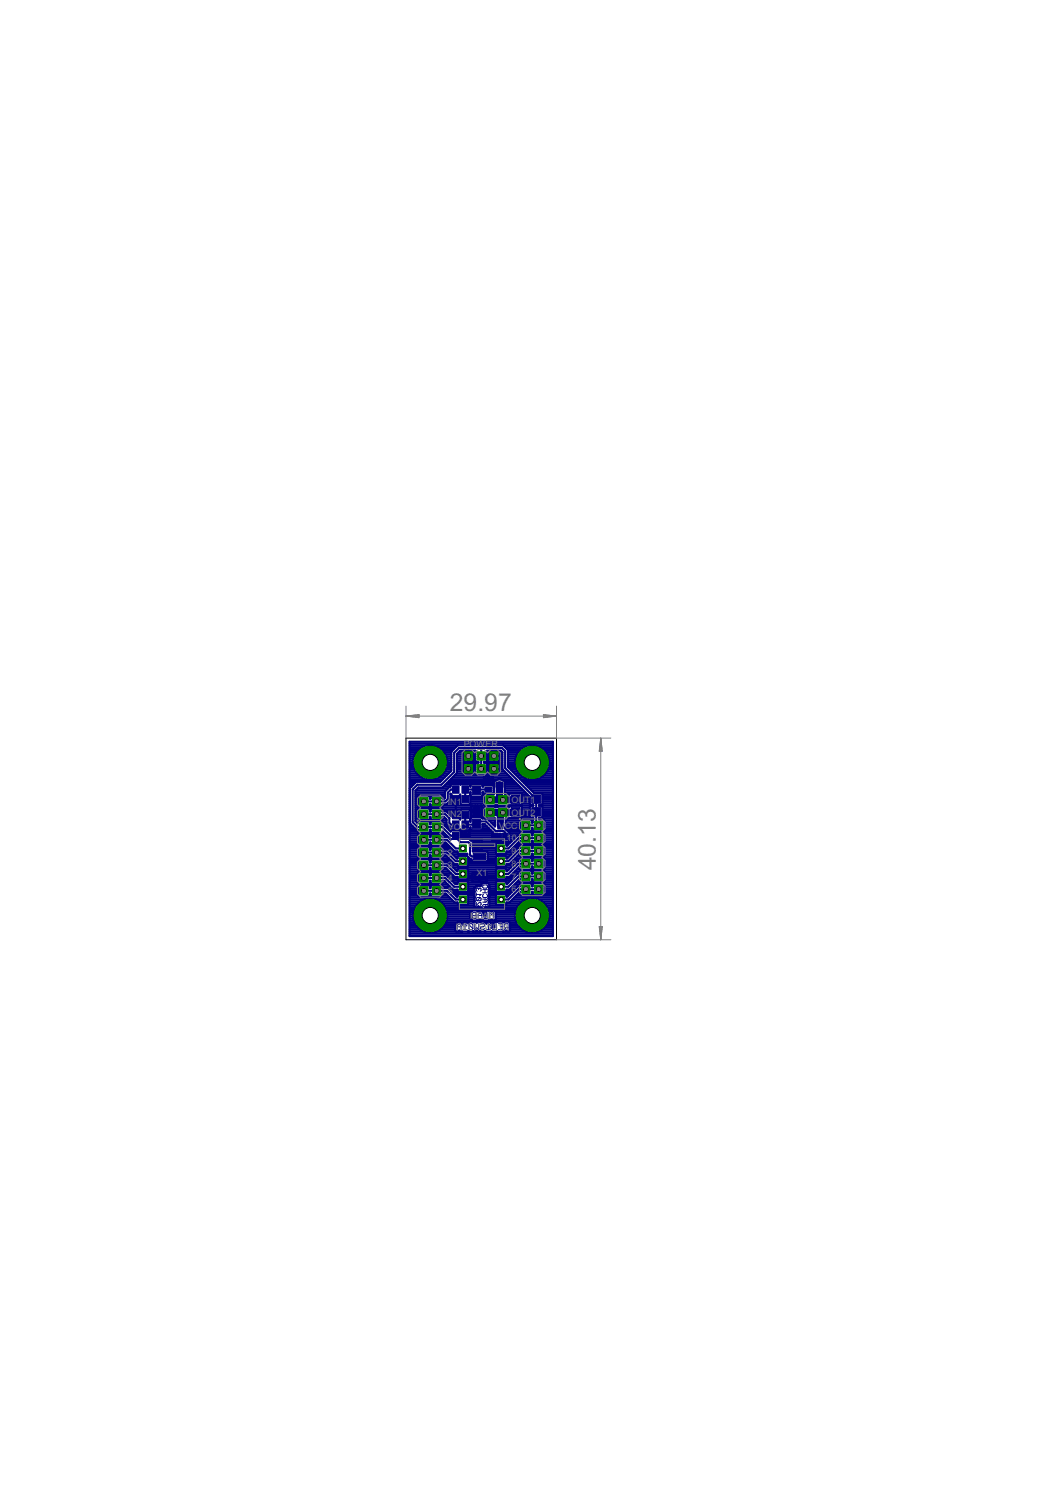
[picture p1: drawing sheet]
<svg xmlns="http://www.w3.org/2000/svg" width="210mm" height="297mm" viewBox="0 0 210 297" stroke-linecap="round" stroke-linejoin="round" font-family="sans-serif">
<defs><g id="words">
<g font-size="5.5" fill="#808080">
<text x="89.5" y="141.5">29.97</text>
<text x="118.5" y="173.2" transform="rotate(-90 118.5 173.2)">40.13</text>
</g>
<g font-size="2" fill="#808080">
<text x="92.3" y="148.7">POWER</text>
<text x="89.1" y="160.1">IN</text>
<text x="90.9" y="160.1">1</text>
<text x="101.8" y="159.8">OUT1</text>
<text x="89.1" y="162.6">IN2</text>
<text x="89.1" y="165.2">VCC</text>
<text x="89.1" y="167.7">1</text>
<text x="99.2" y="164.8">VCC</text>
<text x="100.8" y="167.4">10</text>
<text x="101.8" y="162.3">OUT2</text>
<text x="89.1" y="170.2">2</text>
<text x="89.1" y="172.8">3</text>
<text x="101.8" y="169.9">9</text>
<text x="101.8" y="172.5">8</text>
<text x="89.1" y="175.3">4</text>
<text x="89.1" y="177.9">5</text>
<text x="94.8" y="174.4">X1</text>
<text x="101.8" y="175">7</text>
<text x="101.8" y="177.5">6</text>
<text x="90.7" y="185">REL1SW01A</text>
<text x="93.5" y="182.8">MLAB</text>
</g>
</g></defs>
<g fill="none" stroke="#000080" stroke-width=".2">
<path d="M94.8 179.5v.6l.7-.6 .2 .2v.3l-.2 .1M94.8 177.6v.7M94.8 177.9h.9l-.3 .4M95.2 176.8l-.1-.1-.3 .1v.4l.1 .1M95.2 176.8l.2-.1 .3 .1v.4l-.2 .1M95.2 176.8v.2M95.5 178.6h-.6l-.1 .1v.3l.1 .2M95.5 178.6l.2 .1v.3l-.2 .2h-.6M95.5 178.6l-.6 .6M96 176.2l.2-.1h.6l.2 .1v.3l-.2 .2h-.6l-.2-.2zM96 178.9h.7l.3 .3-.3 .3h-.7M96 177.6h1"/>
<path d="M96 177h1M96.2 177.9l-.2 .2v.3l.2 .2h.6l.2-.2v-.3l-.2-.2M96.5 177v.6M96.5 178.9v.6M97 180h-.8l-.2 .1 .2 .3M97 179.8v.3M91 184.4h.7M91 185v-.8l.4-.4 .3 .4v.8M92.1 185h.8M92.9 184.2l-.4-.4v1.2M93.3 184l.2-.2h.4l.2 .2v.7M93.3 184v.7l.2 .3h.4l.2-.3"/>
<path d="M93.3 184l.8 .7M93.9 181.8l.2-.2h.6v1.1h-.6l-.2-.2 .2-.4zM94.1 182.1h.6M94.5 183.8v1.2l.3-.4 .4 .4v-1.2M95.1 182.7v-.8l.4-.3 .4 .3v.8M95.1 182.1h.8M95.6 184l.2-.2h.4l.2 .4-.2 .2h-.4l-.2 .3 .2 .3h.4l.2-.3M96.8 185h.8M97.1 181.6v1.1h-.8M97.5 182.7v-1.1l.3 .3 .4-.3v1.1M97.6 184.2l-.4-.4v1.2M98.7 183.8v1.2h-.7"/>
<path d="M99.1 183.8h.8v1.2h-.8M99.5 184.4h.4M100.7 184.6l-.4 .4M101.1 184.6h-.6l-.2-.2v-.4l.2-.2h.6v1.2"/>
</g>
<g fill="#000080" stroke="#000080" stroke-width=".2">
<path d="M90 163.3h1.3v1.5h-1.3z"/>
<path d="M91.9 163.3h1.3v1.5h-1.3z"/>
<path d="M90 161.4h1.3v1.5h-1.3z"/>
<path d="M91.9 161.4h1.3v1.5h-1.3z"/>
<path d="M93.9 167.1h1.7v1.8h-1.7z"/>
<path d="M93.9 163h1.7v1.8h-1.7z"/>
<path d="M101.7 160.7h1.8v1.7h-1.8z"/>
<path d="M105.8 160.7h1.8v1.7h-1.8z"/>
<path d="M99 163.5h1.1v1.4h-1.1z"/>
<path d="M98.1 165.7h1v1.4h-1z"/>
<path d="M100 165.7h1v1.4h-1z"/>
<path d="M90 156.3h1.3v1.5h-1.3z"/>
<path d="M91.9 156.3h1.3v1.5h-1.3z"/>
<path d="M90 158.2h1.3v1.5h-1.3z"/>
<path d="M91.9 158.2h1.3v1.5h-1.3z"/>
<path d="M93.9 160.5h1.7v1.7h-1.7z"/>
<path d="M93.9 156.4h1.7v1.7h-1.7z"/>
<path d="M101.7 158.1h1.8v1.7h-1.8z"/>
<path d="M105.8 158.1h1.8v1.7h-1.8z"/>
<path d="M98.7 155.6h1.4v1h-1.4z"/>
<path d="M96.5 154.7h1.4v1h-1.4z"/>
<path d="M96.5 156.6h1.4v1h-1.4z"/>
<path d="M94.1 173.9h2.6v1.3h-2.6z"/>
<path d="M94.1 169.8h2.6v1.2h-2.6z"/>
<path d="M90 165.5h1.3v1.5h-1.3z"/>
<path d="M91.9 165.5h1.3v1.5h-1.3z"/>
</g>
<path d="M99.4 156.1v2.7l.3 .3M102.6 159l-.2 .1h-4.9M100 161.7l-.5 .5v2M102.6 161.5l-.2 .2h-4.9" fill="none" stroke="#000080" stroke-width="1.4"/>
<g fill="none" stroke="#000080" stroke-width=".42">
<path d="M81.5 147.6h28.5v38.6h-28.5zM81.5 155h3.3M81.5 148.3h3.6M81.5 159.9h.1M81.5 157.6h.1M81.5 159.5h.1M81.5 159.1h.1M81.5 158.8h.1M81.5 158.4h.1M81.5 158h.1M81.5 157.3h.1M81.5 156.9h.1"/>
<path d="M81.5 156.5h.4M81.5 156.1h.8M81.5 155.8h1.1M81.5 155.4h6.3M81.5 154.6h2.4M81.5 154.3h1.9M81.5 153.9h1.5M81.5 153.5h1.2M81.5 153.1h1M81.5 152.8h.8M81.5 152.4h.8M81.5 152h.7"/>
<path d="M81.5 151.7h3.9M81.5 151.3h.7M81.5 150.9h.8M81.5 150.5h.9M81.5 150.2h1M81.5 149.8h1.2M81.5 149.4h1.5M81.5 149h1.9M81.5 148.7h2.5M81.5 147.9h28.5M82.4 150.5l-.2 1h6.8l-.2-1M82.5 153.1l-.3-1.2h6.8l-.3 1.2"/>
<path d="M82.7 159.9h.4M82.7 157.6h5.8M82.7 159.5h.4M82.7 159.1h.4M82.7 158.8h.4M82.7 158.4h.5M82.7 158h5.8M82.7 157.3h6M83.1 156.9h6M85.4 155h.4M85.4 148.3v6.8a3.4 3.4 0 0 1-2.9-2M85.4 148.3h.4"/>
<path d="M85.4 148.3a3.5 3.5 0 0 0-3 2.2M85.4 154.6h.4M85.4 154.3h.4M85.4 153.9h.4M85.4 153.5h.4M85.4 153.1h.4M85.4 152.8h.4M85.4 152.4h.4M85.4 152h.4M85.4 151.3h.4M85.4 150.9h.4M85.4 150.5h.4"/>
<path d="M85.4 150.2h.4M85.4 149.8h.4M85.4 149.4h.4M85.4 149h.4M85.4 148.7h.4M85.4 158.4h.4M85.5 158.8h.2M85.8 148.3v6.8a3.4 3.4 0 0 0 2.9-2M85.8 148.3a3.5 3.5 0 0 1 3 2.2M85.8 151.7h4M86 148.3h19.4M86.4 155h1.7"/>
<path d="M87.2 148.7h3.5M87.3 154.6h1.2M87.8 149h2.5M87.8 154.3h1.1M87.9 158.4h.6M88 158.8h.5M88.2 149.4h1.7M88.2 156.5h1.3M88.2 153.9h1M88.4 149.8h1.4M88.5 153.5h1.1M88.6 156.1h1.1"/>
<path d="M88.7 150.2h1.1M88.7 153.1h1.1M88.8 150.5h1M88.8 152.8h1M88.9 150.9h.9M88.9 152.4h.9M89 159.9h.9M89 155.8h7.3M89 152h.8M89 151.3h.8M89.3 155.4h7M89.3 159.5h.5"/>
<path d="M89.6 159.1h.2M89.6 158.8h.2M89.6 158.4h.2M89.6 158h.1M89.7 155h6.6M89.8 159.1h1.7v.7l-.1 .1h-1.4l-.2-.1zM90.1 154.6h6.2M90.4 154.3h10.8M90.6 159.9v-1h-.8v-.8l-.1-.2-.1 1.3-.8 .8h-.8v.4l-.2 .2M90.6 159.5h.2M90.6 159.1h.2M90.7 159v3.2"/>
<path d="M90.7 157.1h-1l-.6 .6v1.3l-.5 .4h-4.3M90.8 153.9h1.4M90.9 153.5h1.3M90.9 153.1h1.3M90.9 152.8h1.3M90.9 152.4h1.3M90.9 152h1.3M90.9 151.7h4.3M90.9 151.3h1.3M90.9 150.9h1.3M90.9 150.5h1.3M90.9 150.2h1.3"/>
<path d="M91.1 148.3l-1.3 1.2v3.9l-2.2 2.2h-4.8l-1.2 1.2v7l1.2 1.3h.3v.4M91.1 149.8h1.1M91.4 159.9h.2M91.5 149.4h.8M91.5 159.5h.1M91.5 159.1h.1M91.5 158.8h.1M91.5 158.4h.1M92.2 152.9h2M92.2 150.4h2M92.2 151.3l.2 .1h1.7l.1-.1M92.2 153.9h2"/>
<path d="M92.2 152h2M92.2 152v1.9M92.3 149.4l-.1 1.9M92.4 149.4h-.1M93.2 149.4v2M93.2 151.9v2.1M93.2 153.9h.1M93.2 153.5h.1M93.2 153.1h.1M93.2 152.8h.1M93.2 152.4h.1M93.2 152h.1"/>
<path d="M93.2 151.3h.1M93.2 150.9h.1M93.2 150.5h.1M93.2 150.2h.1M93.2 149.8h.1M93.2 149.4h.1M93.5 158l.1 .1M93.5 158h.1M93.5 156.1h.1M93.6 159.9h2.7M93.6 156.2l-.2-.2h-1.6l-.2 .1-.1-.1h-1.6l-.2 .2v.3h-.2l-1 1v1.2l-.1 .2h-.4v-.4l-.2-.2h-1.9l-.2 .2v.4h-.2v-.4l-.2-.2h-1.9l-.3 .2v1.9l.3 .2M93.6 156.2l.2-.2h2l.2 .2v.3l.3-.3h1.7l.2 .2v1.3l-.2 .2"/>
<path d="M93.6 156.2v.3M93.6 158h-.1M93.6 159.5h2.7M93.6 159.1h2.7M93.6 158.8h2.7M93.6 158.4h.1M93.6 157.6v2.3l-.2 .2h-1.6l-.2-.2v-1.8l-.1 .8h-.7v1M94.1 149.4l.1 .1v1.8M94.1 149.4h.5M94.2 153.9h.4M94.2 152v1.9M94.2 152h.4"/>
<path d="M94.2 153.5h.4M94.2 153.1h.4M94.2 152.8h.4M94.2 152.4h.4M94.2 151.3h.4M94.2 150.9h.4M94.2 150.5h.4M94.2 150.2h.4M94.2 149.8h.4M95.7 148.8v4.2M95.9 158.4h.4M95.9 156.1h2.4"/>
<path d="M96 158h.5M96.3 154.6v.5h1.8v-.5M96.3 154.6l.1-.1h.7v1.4l-.8-.1M96.3 151.7h3.6M96.9 149.4h.5M96.9 153.9h.4M96.9 153.5h.4M96.9 153.1h.4M96.9 152.8h.4M96.9 152.4h.4M96.9 152h.4M96.9 151.3h.4"/>
<path d="M96.9 150.9h.4M96.9 150.5h.4M96.9 150.2h.4M96.9 149.8h.4M97.1 155h.1M97.1 155.8h.1M97.1 155.4h.1M97.1 154.6h.1M97.2 157.1h-2l-.4 .1-.2-.1h-2v1.9M97.3 152.9h2M97.3 150.4h2M97.3 151.3l.1 .1h1.7l.2-.1"/>
<path d="M97.3 152h2M97.3 152v1.9M97.4 149.4l-.1 .1v1.8M98.1 155.8h.2M98.1 154.6l-.2-.1h-.7v1.4h.8l.1-.7h-1.8v.6M98.1 155h3.8M98.1 155.4h.3M98.1 154.6h3.5M98.2 157.6h.1M98.2 157.3h.1M98.2 156.9h.1M98.2 156.5h.1"/>
<path d="M98.3 149.4v2M98.3 151.9v2.1M98.3 153.9h.1M98.3 153.5h.1M98.3 153.1h.1M98.3 152.8h.1M98.3 152.4h.1M98.3 152h.1M98.3 151.3h.1M98.3 150.9h.1M98.3 150.5h.1M98.3 150.2h.1"/>
<path d="M98.3 149.8h.1M98.3 149.4h.1M99.1 149.4h.1M99.2 155l-.9 .5v2.4h-2l-.3-.3v.7l-.2 .2h-2l-.2-.2M99.2 149.4h.5M99.2 149.4l.1 1.9M99.3 152l-.1 1.9h-1.9M99.3 153.9h1.5M99.3 152h.6M99.3 153.5h1.1M99.3 153.1h.8M99.3 152.8h.6"/>
<path d="M99.3 152.4h.6M99.3 151.3h.6M99.3 150.9h.6M99.3 150.5h.6M99.3 150.2h.6M99.3 149.8h.6M99.6 155l.8 .5v2.4l.9 .2 .2-.3h2.1l.2 .2v2l-.2 .2-7.1 .1-.2-.2v-1.9l.2-.3M100.1 148.3l.3 .3M100.4 155.4h1.9M100.4 148.6h.1M100.4 148.6l.6 .6v3.4l5.3 5.2h1.4l.2 .2v2l-.2 .2h-.5v.1h.5l.2 .2v2M100.4 157.6h4.1"/>
<path d="M100.4 157.3h3.8M100.4 156.9h3.4M100.4 156.5h3M100.4 156.1h2.7M100.4 155.8h2.3M100.5 148.7h3.8M100.9 149h2.8M101 158h.3M101 152.4h1.6M101 152h1.5M101 151.7h4.7M101 151.3h1.5"/>
<path d="M101 150.9h1.6M101 150.5h1.7M101 150.2h1.8M101 149.8h2M101 149.4h2.3M101.3 152.8h1.3M101.6 153.1h1.2M102 153.5h1M102.4 153.9h.9M102.7 150.5l-.2 1h6.8l-.2-1M102.8 154.3h.9M102.8 153.1l-.3-1.2h6.8l-.3 1.2"/>
<path d="M103.1 154.6h1.1M103.5 155h1.6M103.8 159.9h1.6M103.8 159.5h1.6M103.8 159.1h1.6M103.8 158.8h1.6M103.8 158.4h1.5M103.8 158h1.1M103.9 155.4h6.1M104.2 155.8h5.8M104.6 156.1h5.4M105 156.5h5"/>
<path d="M105.4 156.9h4.6M105.7 155h.4M105.7 148.3v6.8a3.5 3.5 0 0 1-2.9-2M105.7 148.3h.4M105.7 148.3a3.5 3.5 0 0 0-3 2.2M105.7 154.6h.4M105.7 154.3h.4M105.7 153.9h.4M105.7 153.5h.4M105.7 153.1h.4M105.7 152.8h.4M105.7 152.4h.4"/>
<path d="M105.7 152h.4M105.7 151.3h.4M105.7 150.9h.4M105.7 150.5h.4M105.7 150.2h.4M105.7 149.8h.4M105.7 149.4h.4M105.7 149h.4M105.7 148.7h.4M105.7 157.3h4.3M106.1 148.3v6.8a3.4 3.4 0 0 0 2.9-2M106.1 148.3a3.5 3.5 0 0 1 3 2.2"/>
<path d="M106.1 151.7h3.9M106.1 157.6h3.9M106.4 148.3h3.6M106.7 155h3.3M107.5 148.7h2.5M107.6 154.6h2.4M107.9 159.9h2.1M107.9 159.5h2.1M107.9 159.1h2.1M107.9 158.8h2.1M107.9 158.4h2.1M107.9 158h2.1"/>
<path d="M108.1 149h1.9M108.1 154.3h1.9M108.5 149.4h1.5M108.5 153.9h1.5M108.8 149.8h1.2M108.8 153.5h1.2M109 150.2h1M109 153.1h1M109.1 150.5h.9M109.1 152.8h.9M109.2 152.4h.8M109.2 150.9h.8"/>
<path d="M109.3 152h.7M109.3 151.3h.7M81.5 162.1h.1M81.5 175.2h1.6M81.5 177.5h1.6M81.5 174.1h1.6M81.5 173h1.6M81.5 168.1h1.7M81.5 167.7h1.6M81.5 164h.2M81.5 163.6h.1M81.5 164.8h1"/>
<path d="M81.5 165.9h7M81.5 160.6h.1M81.5 179.7h1.7M81.5 179.4h2.1M81.5 179h2.8M81.5 178.6h8M81.5 178.2h1.7M81.5 177.9h1.6M81.5 177.1h1.6M81.5 176.7h1.6M81.5 176.4h1.6M81.5 176h7.6"/>
<path d="M81.5 175.6h1.6M81.5 174.9h1.6M81.5 174.5h1.6M81.5 173.7h1.6M81.5 173.4h7.8M81.5 172.6h1.6M81.5 172.2h1.6M81.5 171.9h1.6M81.5 171.5h1.6M81.5 171.1h1.7M81.5 170.8h1.8M81.5 170.4h1.6"/>
<path d="M81.5 170h1.6M81.5 169.6h1.6M81.5 169.2h1.6M81.5 168.9h1.6M81.5 168.5h1.8M81.5 167.4h1.6M81.5 167h1.6M81.5 166.6h1.6M81.5 166.2h1.6M81.5 165.5h1.6M81.5 165.1h1.6M81.5 164.4h.6"/>
<path d="M81.5 163.3h.1M81.5 162.9h.1M81.5 162.5h.1M81.5 161.8h.1M81.5 161.4h.1M81.5 161h.1M81.5 160.3h.1M82.7 162.1h.4M82.7 160.6h11M82.7 163.3h6.1M82.7 162.9h.4M82.7 162.5h.4"/>
<path d="M82.7 161.8h.4M82.7 161.4h.4M82.7 161h.5M82.7 160.3h.4M83 163.6h.1M83.1 171.2l.3-.2h1.9l.2 .2v.4h.2v-.4l.2-.2h1.9l.2 .2v.4h1.2l1.7 1.7h.1v-.3l.2-.2h1.7l.3 .2v1.8l-.3 .1h-1.7l-.2-.1v-.3h-.6l-1.7-1.8h-.7v.4l-.2 .2h-1.9l-.2-.2v-.4h-.2v.4l-.2 .2h-1.9l-.3-.2zM83.1 161v2l.3 .2h1.9l.2-.2v-.4h.2v.4l.2 .2h1.9l.2-.2v-.4h.4l.4 .4v1l.7 .6h.2v.4l.2 .2M83.1 178.2v-1.9l.3-.3h1.9l.2 .3v.4h.2v-.4l.2-.3h1.9l.2 .3v.4h1.2l1.7 1.7h.1v-.3l.2-.2h1.7l.3 .2v1.7l-.3 .2h-1.7l-.2-.2v-.3h-.6l-1.7-1.7h-.7v.4l-.2 .2h-1.9l-.2-.2M83.1 178.2l.3 .2h1.9l.2-.2v-.4h.2v.4M83.1 165.5l.3 .2h1.9l.2-.2M83.1 161l.3-.2h1.9l.2 .2M83.4 165.9l-.3 .2v1.9l.3 .3h1.9l.2-.3v-.4h.2v.4l.2 .3h1.9l.2-.3v-.4h.7l1.7 1.8h.6v.3l.2 .2h1.7"/>
<path d="M84.3 162h4.3l.8 .8v.9l.3 .4h1M84.3 177.2h4.6l1.8 1.8h1.4M84.3 169.6h4.6l1.8 1.7h1.4M84.3 167.1h4.6l1.8 1.7h1.4M84.3 174.7h4.3l1.8 1.7h1.7M84.3 172.1h4.6l1.8 1.8h1.4M85.3 160.6l.2-.2v-.4h.2v.4l.2 .2M85.3 165.9l.2 .2v.4h.2v-.4l.2-.2M85.3 170.8h.6M85.4 168.5h.4M85.4 179.7h.4M85.4 179.4h.4"/>
<path d="M85.4 179h.4M85.4 168.1h.4M85.4 171.1h.3M85.5 178.2h.2M85.5 161h.2M85.5 161v.4h.2v-.4M85.5 165.5v-.4h.2v.4M85.5 173h.2M85.5 167.7h.2M85.5 163.6h.2M85.5 177.9h.2M85.5 176.4h.2"/>
<path d="M85.5 175.6h.2M85.5 173.7h.2M85.5 171.5h.2M85.5 170.4h.2M85.5 168.9h.2M85.5 166.2h.2M85.5 165.5h.2M85.5 165.1h.2M85.5 162.9h.2M85.5 161.4h.2M85.5 160.3h.2M85.7 161l.2-.2h1.9l.2 .2"/>
<path d="M85.7 165.5l.2 .2h1.9l.2-.2M86.9 179h3M87.6 179.4h2.7M87.8 165.9l.2 .2v.4h1.2M87.9 170.8h1.4M87.9 168.5h1.7M88 168.1h1.2M88 171.1h1.6M88 178.2h1.2M88 161v.4h.8l1 1v-.1h.8v-1.1h-.6l-.2 .2M88 165.5v-.1l1.7 1.6M88 173h1"/>
<path d="M88 167.7h.8M88 163.6h.8M88 179.7h3M88 177.9h.8M88 176.4h1.5M88 175.6h.8M88 173.7h1.7M88 171.5h2M88 170.4h.9M88 168.9h1.9M88 166.2h.9M88 165.5h.2"/>
<path d="M88 162.9h.7M88 161.4h1.8M88 161h5.7M88 160.3h5.9M88.2 164l1.5 1.4 .2-.2M88.5 175.4h.1M88.6 164.4h.7M88.8 174.1l1.2 1.1M89 164.8h.7M89.2 161.8h.6M89.2 174.5h1.8M89.2 176.7h.7"/>
<path d="M89.3 166.6h.1M89.3 174.6h.1M89.3 169.2h1M89.4 165.1h.5M89.4 171.9h1M89.5 166.8h.2v.2M89.5 162.1h1.1M89.6 174.9h1.6M89.6 177.1h1.4M89.6 167h.1M89.7 169.6h1.3M89.8 161.4v.6h1.7v-.6"/>
<path d="M89.8 172.2h1.3M89.9 165.2h1.6M90 175.2l.6 .7h.4v-.3l.2-.2h1.7l.3 .2v1.7l-.3 .2M90 175.2h4M90 177.5h4.4M90.1 174.1h-2.1v-.4l-.2-.2h-1.9l-.2 .2v.4h-.2v-.4l-.2-.2h-1.9l-.3 .2v2l.3 .2h1.9l.2-.2v-.5h.2v.5l.2 .2h1.9l.2-.2v-.5h.4l1.7 1.8h.9v.3l.2 .2M90.1 170h2.9M90.2 172.6h11.4M90.3 175.6h.7M90.3 177.9h4.1M90.5 170.4h.7M90.6 173h.5"/>
<path d="M90.6 161.8h.2M90.6 161.4h.2M90.7 178.2h.3M90.8 162.1h.8M90.8 170.8h.2M91.5 165.2l.2 .2v1.5v-.5h.8v-1.1h-.6l-.2 .2M91.5 165.1h.2M91.5 161.4l-.1-.2h-.6v1.1h.7l.1 .7v-1.8l.2-.2h1.6l.2 .2v2.3M91.5 162.9h.1M91.5 162.5h.1M91.5 161.8h.1M91.5 161.4h.1"/>
<path d="M91.7 165.9h.1M91.7 166.6h.1M91.7 166.2h.8M91.7 165.5h.1M91.7 165.5v.7h1.7v-.7M92.5 165.9h.2M92.5 165.5h.2M92.6 162.2v1.9h2.1l.4-.7h1.6l1.9 1.9h1.6l.3 .3v.8M92.6 162.2h.1M92.7 166.2h5.2M92.9 170.3h.1M93 169.9h-.1"/>
<path d="M93 169.9v.4M93 174.9h1M93.1 173h5.6M93.1 172.2h5.6M93.2 174.1h.8M93.2 179.7h1.2M93.2 179.4h1.2M93.2 179h1.2M93.2 178.6h1.2M93.2 178.2h1.2M93.2 177.1h1.2M93.2 176.4h1.5"/>
<path d="M93.2 176h2.5M93.2 175.6h5.5M93.2 174.5h2.1M93.2 173.7h.8M93.2 173.4h5.5M93.2 171.9h5.5M93.2 171.5h5.5M93.2 171.1h.6M93.2 170.8h.2M93.4 165.1h.4M93.4 165.5l-.1-.2h-.6v1.1h.7v.6M93.4 167l.3 .3 .2-.4h.7v.9h1.2v-.8l-.8-.1v2.2l.8-.1v-.8h-1.2v.9h-.5v.3h2.7l.2 .2"/>
<path d="M93.4 167h.1M93.4 165.9h4.5M93.4 166.6h4.5M93.4 165.5h4.6M93.5 167h.3M93.6 165l-.2 .2h-1.6l-.2-.2-.1 .2M93.6 162.1h.1M93.6 162.9l.2-.3h2l.2 .3h2.5M93.6 164.8h.1M93.6 163v.2M93.6 163.3h.1M93.6 162.9h.1"/>
<path d="M93.6 162.5h2.7M93.6 161.8h.1M93.6 161.4h1M93.6 164.6v.4M93.8 160.3l.8-.1v2.3l-.8-.2-.1-.8h2.1v.9l-.8 .1v-2.3l.8 .1v.8h-2.1zM94 173.8l1.3-.1v1.7h-1.2l-.1-.2v-.6h2.9v.7l-1.4 .1v-1.7h1.3l.1 .7h-2.9zM94.1 169.2h4.6M94.4 177.5v1.1M94.4 176.7h-1.2M94.4 176.7v.8M94.4 178.6v.7M94.4 179.3v1l.2 .2"/>
<path d="M94.4 178.6h.1M94.5 176.5v.1M94.5 176.5l-.1 .2M94.6 162.1h.4M94.6 167.7h.4M94.6 160.6h.4M94.6 168.9h.4M94.6 168.5h.4M94.6 167.4h.4M94.6 167h.4M94.6 161.8h.4M94.6 161h.4"/>
<path d="M94.6 160.3h.4M94.8 176.3h.1M94.8 176.3l-.3 .2M94.9 176.3h.1M95 168.1h3.7M95 161.4h1.3M95.1 176.3h.1M95.3 175.2h.2M95.3 174.1h.2M95.3 174.9h.2M95.3 173.7h.2M95.5 174.5h3.2"/>
<path d="M95.7 160.3h.8M95.8 175.9l.2-.2h1l.4 .4v.6M95.8 175.9h.1M95.8 175.9l-.1 .4h-.9M95.8 167h2.1M95.8 165.1h1.8M95.8 162.1h.5M95.8 167.7h5.6M95.8 160.6h.6M95.8 168.9h2.9M95.8 168.5h2.9M95.8 167.4h4"/>
<path d="M95.8 161.8h.5M95.8 161h.5M96 164.8h1.2M96 164.4h.9M96.4 175.7h.1M96.5 164h-.5v1l-.2 .2h-2l-.2-.2M96.8 173.7h1.9M96.9 175.2h4.6M96.9 174.1h1.8M96.9 174.9h1.9M96.9 162.9h1.6M97 169.6v1.6l-.2 .2h-2.8l-.2-.4h-.2l-.4-.5v1.7l-.3 .2h-1.7l-.2-.2v-.3h-.6l-1.7-1.7h-.7v.4l-.2 .2h-1.9l-.2-.2v-.4h-.2v.4l-.2 .2h-1.9l-.3-.2v-2l.3-.2h1.9l.2 .2v.5h.2v-.5l.2-.2h1.9l.2 .2v.5h1.2l1.7 1.7h.1v-.3l.2-.2h1.7"/>
<path d="M97 171.1h1.7M97 170.8h1.7M97 170.4h1.8M97 170h4.7M97 169.6h1.7M97.3 177.9l.1 .7M97.3 177.9h4.2M97.3 176h1.4M97.3 179h1.4M97.3 178.6h1.4M97.3 176.7h1.4M97.3 163.3h1.2"/>
<path d="M97.4 177.5h4.4M97.4 179.3l-.2 .2 .2 .1v.7l-.3 .2M97.4 176.7v.5l-.2 .1 .2 .2M97.4 177.5l-.1 .4M97.4 178.6l-.3 .2 .3 .2v.3M97.4 178.6h.1M97.4 178.2v.1M97.4 176.7h.1M97.4 179.7h1.3M97.4 179.4h1.3M97.4 178.2h1.3M97.4 177.1h1.3"/>
<path d="M97.7 163.6h.8M98.1 164h.4M98.4 164.4h.1M98.5 162.8v.1M98.5 162.8v1.6l-1.6-1.5M98.5 160.3h.5M98.6 167h.1M98.6 166.6h.1M98.7 176.4h-1.3M99.3 167h.4M99.3 166.6h.4M99.3 166.2h.4"/>
<path d="M100.5 164.8h2.9M100.6 164h2.8M100.6 163.6h2.8M100.6 170.4h.7M100.6 164.4h2.8M100.6 163.3h2.8M100.6 162.9h5.5M100.6 174.9h1.3M100.7 173h.5M100.7 172.2h1.3M100.8 168.1h.2M100.8 179.7h2.7"/>
<path d="M100.8 178.2h.3M100.8 177.1h1.4M100.8 175.6h.4M100.8 174.5h1.5M100.8 170.8h.1M100.8 169.6h1.3M100.8 165.1h2.6M101 160.3h5.1M101.2 167.4h.6M101.3 165.5h8.7M101.3 165.9h2.1M101.3 167h.9"/>
<path d="M101.3 166.6h1.2M101.3 166.2h1.6M101.4 171.9h1M101.5 169.2h.9M101.5 179.4h2.4M101.6 176.7h1M101.7 174.1h1M101.8 171.5h.9M101.9 168.9h.9M101.9 179h2.7M102 176.4h1M102.1 173.7h1.3"/>
<path d="M102.2 171.1h1.2M102.2 168.5h1.2M102.3 178.6h7.7M102.4 176h1M102.4 173.4h1.1M102.5 170.8h1M102.6 168.1h7.4M102.7 178.2h7.3M102.7 160.2h-.1M102.7 162.7l-.1 .1M102.7 175.6h7.3M102.8 173h7.2"/>
<path d="M102.9 170.4h.6M103 167.7h.5M103 177.9h.4M103.1 175.2h.3M103.2 172.6h.2M103.3 170h.1M103.4 167.4h.1M103.4 173.4v.4h-.4l-2.1 2.1h-.1v-.3l-.2-.2h-1.8l-.1 .2v1.7l.1 .2M103.4 177.9v-.4l-2 2h-.6v.3l-.2 .2h-1.8l-.1-.2v-1.7l.1-.2h1.8l.2 .2v.3h.1l2.1-2.1h.4v-.4l.3-.2h1.9l.2 .2v.4h.2v-.4l.2-.2h1.9l.3 .2v2M103.4 167.7v-.4l-2 2.1h-.6v.3l-.2 .2h-1.8l-.1-.2v-1.7l.1-.3M103.4 177.9l.3 .2h1.9l.2-.2M103.4 163.2v2l.3 .2h1.9l.2-.2v-.4h.2v.4l.2 .2h1.9l.3-.2v-2"/>
<path d="M103.4 173.4l.3-.2h1.9l.2 .2v.4h.2v-.4M103.4 167.7l.3 .2h1.9l.2-.2v-.4h.2v.4M103.4 163.2l.3-.2h1.9l.2 .2M103.7 173l-.3-.2v-.4l-2 2.1h-.6v.3l-.2 .1h-1.8l-.1-.1v-1.8l.1-.2h1.8l.2 .2v.3h.1l2.1-2h.4v-.4l.3-.3h1.9l.2 .3v.4h.2v-.4l.2-.3h1.9l.3 .3v1.9l-.3 .2M103.7 168.1l-.3 .2v.4h-.4l-2.1 2.1h-.1v-.3l-.2-.2h-1.8l-.1 .2v1.7l.1 .2h1.8l.2-.2v-.3h.6l2-2.1v.5l.3 .2h1.9l.2-.2v-.5h.2v.5l.2 .2h1.9l.3-.2v-2l-.3-.2M103.8 162.1h1.6M103.8 162.5l-.2 .2-3 .2v1.5l-.1 .4 .8 .8v1.7l-.1 .2h-1.4l-.1-.2v-1.4h-.4v.5h-.6v.9h.5l.1-.8h-1.4l.1 .8h.6v-.9h-.7v-.7l.1-.2-1.5-1.5M103.8 162.5v-2l-.2-.2h-2.1l-.2 .3-.3-.1h-1.9l-.2 .1-.4-.1h-2l-.2 .2v1.9l.2 .3M103.8 160.6h1.6M103.8 162.5h1.6M103.8 161.8h1.6M103.8 161.4h1.6"/>
<path d="M103.8 161h1.6M104.6 164.2h2.6M105.4 162.5v-2l.2-.2h.5v-.1h-.5l-.2-.2v-1.5l-5.5-5.5v-3.3l-.3-.3h-2.7v2l-.2 .2h-.4v.2h.4l.2 .2v1.9l-.2 .2h-1.9l-.2-.2v-1.9l.2-.2h.4v-.2h-.4l-.2-.2v-2h-3.1l-.6 .6v3.8l-2.8 2.9h-4.8l-.6 .6v6l.4 .5v-.2l.3-.3h1.9l.2 .3v.4h.2v-.4l.2-.3h1.9l.2 .3v.4h.9M105.4 162.5l.2 .2h.5l-.1 .5M105.6 168.1l.2 .2v.4h.2v-.4l.2-.2M105.6 173l.2-.2v-.4h.2v.4l.2 .2M105.7 179.7h.4M105.7 179.4h.4M105.7 179h.4M105.7 170.8h.4M105.7 170.4h.4M105.8 167.7h.2"/>
<path d="M105.8 173.4h.2M105.8 175.2h.2M105.8 177.9v-.4h.2v.4M105.8 163.2v.4l.2 .1v-.5M105.8 165.9h.2M105.8 177.9h.2M105.8 176h.2M105.8 173.7h.2M105.8 172.6h.2M105.8 171.1h.2M105.8 170h.2M105.8 168.5h.2"/>
<path d="M105.8 167.4h.2M105.8 165.1h.2M105.8 163.3h.2M106 177.9l.2 .2h1.9l.3-.2M106 173.4l.2-.2h1.9l.3 .2M106 167.7l.2 .2h1.9l.3-.2M106.5 164.2l.2-.1v-5.1l-6.2-6.2v-3.3l-.6-.7h-8.6l-.9 1v3.8l-2.6 2.5h-4.7l-1 1v6.5l1 .9h4.9l1.7 1.8h1v.3l.9 1h1.6l.3 .3v2.2l.3 .3h1.6M107.2 176.9h-4l-2.1 2.1h-1.4M107.2 171.8h-4l-2.1 2.1h-1.4M107.2 166.8h-4l-2.1 2h-1.4M107.2 169.3h-4l-2.1 2h-1.4M107.2 174.4h-4l-2.1 2h-1.4"/>
<path d="M107.2 179h2.8M107.2 162.9h2.8M107.2 160.3h2.8M107.9 179.4h2.1M107.9 162.1h2.1M107.9 162.5l-.2 .2h-.5v.3h.9l.3 .2M107.9 160.6h2.1M107.9 162.5h2.1M107.9 161.8h2.1M107.9 161.4h2.1M107.9 161h2.1M108.2 170.8h1.8"/>
<path d="M108.2 170.4h1.8M108.3 167.7h1.7M108.3 173.4h1.7M108.3 179.7h1.7M108.4 175.2h1.6M108.4 173.4v1.9l-.3 .3h-1.9l-.2-.3v-.4h-.2v.4l-.2 .3h-1.9l-.3-.3v-.4l-2 2.1h-.6v.3l-.2 .2M108.4 177.5h1.6M108.4 174.1h1.6M108.4 167.7v-1.9l-.3-.2h-1.9l-.2 .2v.4h-.2v-.4l-.2-.2h-1.9l-.3 .2v.4h-.4l-2.1 2.1h-.1v-.3l-.2-.3M108.4 164h1.6M108.4 163.6h1.6M108.4 164.8h1.6"/>
<path d="M108.4 165.9h1.6M108.4 177.9h1.6M108.4 177.1h1.6M108.4 176.7h1.6M108.4 176.4h1.6M108.4 176h1.6M108.4 174.9h1.6M108.4 174.5h1.6M108.4 173.7h1.6M108.4 172.6h1.6M108.4 172.2h1.6M108.4 171.9h1.6"/>
<path d="M108.4 171.5h1.6M108.4 171.1h1.6M108.4 170h1.6M108.4 169.6h1.6M108.4 169.2h1.6M108.4 168.9h1.6M108.4 168.5h1.6M108.4 167.4h1.6M108.4 167h1.6M108.4 166.6h1.6M108.4 166.2h1.6M108.4 165.1h1.6"/>
<path d="M108.4 164.4h1.6M108.4 163.3h1.6M81.5 182h12M81.5 182.4h12M81.5 180.5h1.1M81.5 185.4h2.9M81.5 186.1h28.5M81.5 185.7h28.5M81.5 185h2.2M81.5 184.6h1.7M81.5 184.2h1.4M81.5 183.9h1.1"/>
<path d="M81.5 183.5h.9M81.5 183.1h.8M81.5 182.7h.7M81.5 181.6h.7M81.5 181.2h.8M81.5 180.8h.9M81.5 180.1h1.3M82.2 181.9a3.4 3.4 0 0 1 3.2-3.2v6.9a3.4 3.4 0 0 1-3.2-3.2M85.4 180.5h.4M85.4 185.4h.4M85.4 185h.4M85.4 184.6h.4"/>
<path d="M85.4 184.2h.4M85.4 183.9h.4M85.4 183.5h.4M85.4 183.1h.4M85.4 182.7h.4M85.4 181.6h.4M85.4 181.2h.4M85.4 180.8h.4M85.4 180.1h.4M86.8 185.4h17.9M87.5 185h3.1M88 184.6h2.6"/>
<path d="M88.3 184.2h2.3M88.3 180.1a3.4 3.4 0 0 0-2.5-1.4v6.9a3.4 3.4 0 0 0 3.2-3.2M88.3 180.1l.5 .9 .2 .9M88.3 180.1h6.1M88.6 183.9h2.1M88.6 180.5h7.1M88.8 183.5h2.3M88.8 180.8h13.9M88.9 183.1h5M88.9 181.2h5M89 182.7h4.6M89 181.6h4.5"/>
<path d="M91 183.6h.1M91.1 185.4l.3-.3 .2 .3M91.2 183.4l-.6 .6v1.1l.2 .3M91.2 183.4h.3l.6 .6v-.4l.3-.2M91.2 183.4h.1M91.6 183.5h.6M91.9 185.4h.1M92 183.9h.1M92.4 183.4h.3l.3 .3 .3-.3h.7l.2 .1M92.4 183.4h.1M92.8 183.5h.4M93.1 185.4l.1-.2 .1 .2"/>
<path d="M93.5 181.6v1.1l.3 .2M93.5 182.1v.1M93.8 182.9h.1M94 185.4l.2-.2 .1 .2M94.1 183.5h.1M94.2 183.5l.1-.1h.3l.2 .2 .3-.2 .4 .1M94.6 185.4h.1M94.6 185.4l.2-.3 .3 .3M94.7 183.5h.3M94.9 180.5l.3-.2 .2 .2M95 181.2h.2M95.3 183.1h.4"/>
<path d="M95.3 181.1h.4l.6 .7v.5h.3v-.9l.3-.3h.7l.2 .3 .3-.3h.3l.2 .3v1.5l-.2 .2h-.3l-.3-.2-.2 .2h-1.9l-.2-.2-.2 .2h-1.3l-.2-.2M95.3 181.1l-.2 .3-.2-.3h-.9l-.5 .5M95.3 181.1l.1 .1M95.4 185.4l.1-.2 .2 .2M95.5 183.5h.1M95.7 180.5h.1M95.7 180.5l.3 .3h.4l.2-.2v-.2l.2 .1M95.8 181.2h1M96.1 181.6h.5M96.3 182h.3M96.4 185.4l.1-.2 .1 .2M96.5 183.5h.4"/>
<path d="M96.6 180.5h6.3M97 183.4l-.2 .4-.4-.4h-.7l-.2 .1M97 183.4h.4l.6 .6v.3l-.2 .3M97 183.4h.1M97.2 181.1h.1M97.2 183.1h.1M97.4 180.1h5.7M97.5 183.5h1M97.6 183.1h.4M97.7 181.2h.3M97.7 185.4h.1M97.8 184.5v.1"/>
<path d="M97.8 183.9h.5M98 184.2h.3M98.4 183.1h4.2M98.5 181.2h4.1M98.6 182h11.4M98.6 182.4h11.4M98.6 182.7h3.9M98.6 181.6h3.9M98.9 183.4h-.3l-.3 .2v.9h-.5M98.9 185.4h.1M98.9 183.4h.1M98.9 183.4h1.2l.1 .1"/>
<path d="M100.1 185.4h.1M100.2 183.5h.1M100.2 183.5l.1-.1h1l.2 .2v1.5l-.2 .3M100.5 185.4l.2-.3 .2 .3M101.3 183.5h1.4M101.5 185h2.5M101.5 184.6h2M101.5 184.2h1.7M101.5 183.9h1.4M102.5 181.9a3.4 3.4 0 0 1 3.2-3.2v6.9a3.4 3.4 0 0 1-3.2-3.2M105.7 180.5h.4M105.7 185.4h.4"/>
<path d="M105.7 185h.4M105.7 184.6h.4M105.7 184.2h.4M105.7 183.9h.4M105.7 183.5h.4M105.7 183.1h.4M105.7 182.7h.4M105.7 181.6h.4M105.7 181.2h.4M105.7 180.8h.4M105.7 180.1h.4M107.1 185.4h2.9"/>
<path d="M107.8 185h2.2M108.3 184.6h1.7M108.6 184.2h1.4M108.6 180.1a3.4 3.4 0 0 0-2.5-1.4v6.9a3.4 3.4 0 0 0 3.2-3.2M108.6 180.1l.5 .9 .2 .9M108.6 180.1h1.4M108.9 183.9h1.1M108.9 180.5h1.1M109.1 183.5h.9M109.1 180.8h.9M109.2 183.1h.8M109.2 181.2h.8"/>
<path d="M109.3 182.7h.7M109.3 181.6h.7"/>
</g>
<path d="M99 168.1h1.4v1.4h-1.4z" fill="#008000" stroke="#008000" stroke-width=".2"/>
<circle cx="99.7" cy="168.8" r=".44" fill="#fff" stroke="#000" stroke-width=".2"/>
<path d="M99 170.6h1.4v1.4h-1.4z" fill="#008000" stroke="#008000" stroke-width=".2"/>
<circle cx="99.7" cy="171.3" r=".44" fill="#fff" stroke="#000" stroke-width=".2"/>
<path d="M99 173.2h1.4v1.4h-1.4z" fill="#008000" stroke="#008000" stroke-width=".2"/>
<circle cx="99.7" cy="173.9" r=".44" fill="#fff" stroke="#000" stroke-width=".2"/>
<path d="M99 175.7h1.4v1.4h-1.4z" fill="#008000" stroke="#008000" stroke-width=".2"/>
<circle cx="99.7" cy="176.4" r=".44" fill="#fff" stroke="#000" stroke-width=".2"/>
<path d="M99 178.3h1.4v1.4h-1.4z" fill="#008000" stroke="#008000" stroke-width=".2"/>
<circle cx="99.7" cy="179" r=".44" fill="#fff" stroke="#000" stroke-width=".2"/>
<path d="M91.4 178.3h1.4v1.4h-1.4z" fill="#008000" stroke="#008000" stroke-width=".2"/>
<circle cx="92.1" cy="179" r=".44" fill="#fff" stroke="#000" stroke-width=".2"/>
<path d="M91.4 175.7h1.4v1.4h-1.4z" fill="#008000" stroke="#008000" stroke-width=".2"/>
<circle cx="92.1" cy="176.4" r=".44" fill="#fff" stroke="#000" stroke-width=".2"/>
<path d="M91.4 173.2h1.4v1.4h-1.4z" fill="#008000" stroke="#008000" stroke-width=".2"/>
<circle cx="92.1" cy="173.9" r=".44" fill="#fff" stroke="#000" stroke-width=".2"/>
<path d="M91.4 170.6h1.4v1.4h-1.4z" fill="#008000" stroke="#008000" stroke-width=".2"/>
<circle cx="92.1" cy="171.3" r=".44" fill="#fff" stroke="#000" stroke-width=".2"/>
<path d="M91.4 168.1h1.4v1.4h-1.4z" fill="#008000" stroke="#008000" stroke-width=".2"/>
<circle cx="92.1" cy="168.8" r=".44" fill="#fff" stroke="#000" stroke-width=".2"/>
<path d="M97.5 149.6h1.6v1.6h-1.6z" fill="#008000" stroke="#008000" stroke-width=".2"/>
<circle cx="98.3" cy="150.4" r=".44" fill="#fff" stroke="#000" stroke-width=".2"/>
<path d="M94.9 149.6h1.7v1.6h-1.7z" fill="#008000" stroke="#008000" stroke-width=".2"/>
<circle cx="95.7" cy="150.4" r=".44" fill="#fff" stroke="#000" stroke-width=".2"/>
<path d="M92.4 149.6h1.6v1.6h-1.6z" fill="#008000" stroke="#008000" stroke-width=".2"/>
<circle cx="93.2" cy="150.4" r=".44" fill="#fff" stroke="#000" stroke-width=".2"/>
<path d="M97.5 152.1h1.6v1.7h-1.6z" fill="#008000" stroke="#008000" stroke-width=".2"/>
<circle cx="98.3" cy="153" r=".44" fill="#fff" stroke="#000" stroke-width=".2"/>
<path d="M94.9 152.1h1.7v1.7h-1.7z" fill="#008000" stroke="#008000" stroke-width=".2"/>
<circle cx="95.7" cy="153" r=".44" fill="#fff" stroke="#000" stroke-width=".2"/>
<path d="M92.4 152.1h1.6v1.7h-1.6z" fill="#008000" stroke="#008000" stroke-width=".2"/>
<circle cx="93.2" cy="153" r=".44" fill="#fff" stroke="#000" stroke-width=".2"/>
<circle cx="85.6" cy="182.1" r="3.2" fill="#008000" stroke="#008000" stroke-width=".2"/>
<circle cx="85.6" cy="182.1" r="1.61" fill="#fff" stroke="#000" stroke-width=".2"/>
<circle cx="85.6" cy="151.7" r="3.2" fill="#008000" stroke="#008000" stroke-width=".2"/>
<circle cx="85.6" cy="151.7" r="1.61" fill="#fff" stroke="#000" stroke-width=".2"/>
<circle cx="105.9" cy="182.1" r="3.2" fill="#008000" stroke="#008000" stroke-width=".2"/>
<circle cx="105.9" cy="182.1" r="1.61" fill="#fff" stroke="#000" stroke-width=".2"/>
<circle cx="105.9" cy="151.7" r="3.2" fill="#008000" stroke="#008000" stroke-width=".2"/>
<circle cx="105.9" cy="151.7" r="1.61" fill="#fff" stroke="#000" stroke-width=".2"/>
<path d="M86 161.2h1.7v1.6h-1.7z" fill="#008000" stroke="#008000" stroke-width=".2"/>
<circle cx="86.9" cy="162" r=".44" fill="#fff" stroke="#000" stroke-width=".2"/>
<path d="M86 158.6h1.7v1.7h-1.7z" fill="#008000" stroke="#008000" stroke-width=".2"/>
<circle cx="86.9" cy="159.4" r=".44" fill="#fff" stroke="#000" stroke-width=".2"/>
<path d="M83.5 161.2h1.7v1.6h-1.7z" fill="#008000" stroke="#008000" stroke-width=".2"/>
<circle cx="84.3" cy="162" r=".44" fill="#fff" stroke="#000" stroke-width=".2"/>
<path d="M83.5 158.6h1.7v1.7h-1.7z" fill="#008000" stroke="#008000" stroke-width=".2"/>
<circle cx="84.3" cy="159.4" r=".44" fill="#fff" stroke="#000" stroke-width=".2"/>
<path d="M99.2 160.8h1.7v1.7h-1.7z" fill="#008000" stroke="#008000" stroke-width=".2"/>
<circle cx="100" cy="161.7" r=".44" fill="#fff" stroke="#000" stroke-width=".2"/>
<path d="M99.2 158.3h1.7v1.7h-1.7z" fill="#008000" stroke="#008000" stroke-width=".2"/>
<circle cx="100" cy="159.1" r=".44" fill="#fff" stroke="#000" stroke-width=".2"/>
<path d="M96.7 160.8h1.6v1.7h-1.6z" fill="#008000" stroke="#008000" stroke-width=".2"/>
<circle cx="97.5" cy="161.7" r=".44" fill="#fff" stroke="#000" stroke-width=".2"/>
<path d="M96.7 158.3h1.6v1.7h-1.6z" fill="#008000" stroke="#008000" stroke-width=".2"/>
<circle cx="97.5" cy="159.1" r=".44" fill="#fff" stroke="#000" stroke-width=".2"/>
<path d="M103.8 163.4h1.7v1.6h-1.7z" fill="#008000" stroke="#008000" stroke-width=".2"/>
<circle cx="104.6" cy="164.2" r=".44" fill="#fff" stroke="#000" stroke-width=".2"/>
<path d="M103.8 165.9h1.7v1.7h-1.7z" fill="#008000" stroke="#008000" stroke-width=".2"/>
<circle cx="104.6" cy="166.8" r=".44" fill="#fff" stroke="#000" stroke-width=".2"/>
<path d="M103.8 168.5h1.7v1.6h-1.7z" fill="#008000" stroke="#008000" stroke-width=".2"/>
<circle cx="104.6" cy="169.3" r=".44" fill="#fff" stroke="#000" stroke-width=".2"/>
<path d="M103.8 171h1.7v1.7h-1.7z" fill="#008000" stroke="#008000" stroke-width=".2"/>
<circle cx="104.6" cy="171.8" r=".44" fill="#fff" stroke="#000" stroke-width=".2"/>
<path d="M103.8 173.5h1.7v1.7h-1.7z" fill="#008000" stroke="#008000" stroke-width=".2"/>
<circle cx="104.6" cy="174.4" r=".44" fill="#fff" stroke="#000" stroke-width=".2"/>
<path d="M103.8 176.1h1.7v1.6h-1.7z" fill="#008000" stroke="#008000" stroke-width=".2"/>
<circle cx="104.6" cy="176.9" r=".44" fill="#fff" stroke="#000" stroke-width=".2"/>
<path d="M106.3 163.4h1.7v1.6h-1.7z" fill="#008000" stroke="#008000" stroke-width=".2"/>
<circle cx="107.2" cy="164.2" r=".44" fill="#fff" stroke="#000" stroke-width=".2"/>
<path d="M106.3 165.9h1.7v1.7h-1.7z" fill="#008000" stroke="#008000" stroke-width=".2"/>
<circle cx="107.2" cy="166.8" r=".44" fill="#fff" stroke="#000" stroke-width=".2"/>
<path d="M106.3 168.5h1.7v1.6h-1.7z" fill="#008000" stroke="#008000" stroke-width=".2"/>
<circle cx="107.2" cy="169.3" r=".44" fill="#fff" stroke="#000" stroke-width=".2"/>
<path d="M106.3 171h1.7v1.7h-1.7z" fill="#008000" stroke="#008000" stroke-width=".2"/>
<circle cx="107.2" cy="171.8" r=".44" fill="#fff" stroke="#000" stroke-width=".2"/>
<path d="M106.3 173.5h1.7v1.7h-1.7z" fill="#008000" stroke="#008000" stroke-width=".2"/>
<circle cx="107.2" cy="174.4" r=".44" fill="#fff" stroke="#000" stroke-width=".2"/>
<path d="M106.3 176.1h1.7v1.6h-1.7z" fill="#008000" stroke="#008000" stroke-width=".2"/>
<circle cx="107.2" cy="176.9" r=".44" fill="#fff" stroke="#000" stroke-width=".2"/>
<path d="M83.5 163.7h1.7v1.7h-1.7z" fill="#008000" stroke="#008000" stroke-width=".2"/>
<circle cx="84.3" cy="164.5" r=".44" fill="#fff" stroke="#000" stroke-width=".2"/>
<path d="M83.5 166.2h1.7v1.7h-1.7z" fill="#008000" stroke="#008000" stroke-width=".2"/>
<circle cx="84.3" cy="167.1" r=".44" fill="#fff" stroke="#000" stroke-width=".2"/>
<path d="M83.5 168.8h1.7v1.6h-1.7z" fill="#008000" stroke="#008000" stroke-width=".2"/>
<circle cx="84.3" cy="169.6" r=".44" fill="#fff" stroke="#000" stroke-width=".2"/>
<path d="M83.5 171.3h1.7v1.7h-1.7z" fill="#008000" stroke="#008000" stroke-width=".2"/>
<circle cx="84.3" cy="172.1" r=".44" fill="#fff" stroke="#000" stroke-width=".2"/>
<path d="M83.5 173.9h1.7v1.6h-1.7z" fill="#008000" stroke="#008000" stroke-width=".2"/>
<circle cx="84.3" cy="174.7" r=".44" fill="#fff" stroke="#000" stroke-width=".2"/>
<path d="M83.5 176.4h1.7v1.7h-1.7z" fill="#008000" stroke="#008000" stroke-width=".2"/>
<circle cx="84.3" cy="177.2" r=".44" fill="#fff" stroke="#000" stroke-width=".2"/>
<path d="M86 163.7h1.7v1.7h-1.7z" fill="#008000" stroke="#008000" stroke-width=".2"/>
<circle cx="86.9" cy="164.5" r=".44" fill="#fff" stroke="#000" stroke-width=".2"/>
<path d="M86 166.2h1.7v1.7h-1.7z" fill="#008000" stroke="#008000" stroke-width=".2"/>
<circle cx="86.9" cy="167.1" r=".44" fill="#fff" stroke="#000" stroke-width=".2"/>
<path d="M86 168.8h1.7v1.6h-1.7z" fill="#008000" stroke="#008000" stroke-width=".2"/>
<circle cx="86.9" cy="169.6" r=".44" fill="#fff" stroke="#000" stroke-width=".2"/>
<path d="M86 171.3h1.7v1.7h-1.7z" fill="#008000" stroke="#008000" stroke-width=".2"/>
<circle cx="86.9" cy="172.1" r=".44" fill="#fff" stroke="#000" stroke-width=".2"/>
<path d="M86 173.9h1.7v1.6h-1.7z" fill="#008000" stroke="#008000" stroke-width=".2"/>
<circle cx="86.9" cy="174.7" r=".44" fill="#fff" stroke="#000" stroke-width=".2"/>
<path d="M86 176.4h1.7v1.7h-1.7z" fill="#008000" stroke="#008000" stroke-width=".2"/>
<circle cx="86.9" cy="177.2" r=".44" fill="#fff" stroke="#000" stroke-width=".2"/>
<g fill="none" stroke="#808080" stroke-width=".2">
<path d="M80.8 140.5v6.4M80.8 142.5h29.9M80.8 142.5l2.6-.3v.6zM80.8 142.5l2.6 .1M80.8 142.5l2.6 .2M83.4 142.3l-2.6 .2M83.4 142.2l-2.6 .3M91.9 149.8l.7-.7h1.2l.7 .7 .6-.7h1.3l.6 .7 .6-.7h1.3l.6 .7v3.8l-.6 .6h-1.3l-.6-.6-.6 .6h-1.3l-.6-.6-.7 .6h-1.2l-.7-.6zM96.9 157.9h3.8l.6 .6v1.3l-.6 .6 .6 .6v1.3l-.6 .6h-3.8l-.7-.6v-1.3l.7-.6-.7-.6v-1.3zM108.1 142.2l2.6 .3-2.6 .3zM108.1 142.3l2.6 .2M108.1 142.2l2.6 .3"/>
<path d="M110.7 140.5v6.4h10.8M110.7 142.5l-2.6 .1M110.7 142.5l-2.6 .2M119.5 146.9v40.1M119.5 146.9l.3 2.6h-.6zM119.5 146.9l-.1 2.6M119.5 146.9l.2 2.6M119.5 146.9l-.2 2.6M83.7 163.3l-.6-.7v-1.2l.6-.7-.6-.6v-1.3l.6-.6h3.8l.6 .6v1.3l-.6 .6 .6 .7v1.2l-.6 .7M83.7 163.3l-.6 .6v1.3l.6 .6-.6 .6v1.3l.6 .6-.6 .7v1.2l.6 .7-.6 .6v1.3l.6 .6-.6 .7v1.2l.6 .7-.6 .6v1.3l.6 .6h3.8l.6-.6v-1.3l-.6-.6 .6-.7v-1.2l-.6-.7 .6-.6v-1.3l-.6-.6 .6-.7v-1.2l-.6-.7 .6-.6v-1.3l-.6-.6 .6-.6v-1.3l-.6-.6M83.7 163.3h3.8M91.4 179.9v1h9v-1"/>
<path d="M91.4 167.9v-1h9v1M93.4 167.9h5v.5h-5zM104 162.9h3.8l.6 .7v1.2l-.6 .7 .6 .6v1.3l-.6 .6 .6 .7v1.2l-.6 .7 .6 .6v1.3l-.6 .6 .6 .6v1.3l-.6 .6 .6 .7v1.2l-.6 .7h-3.8l-.6-.7v-1.2l.6-.7-.6-.6v-1.3l.6-.6-.6-.6v-1.3l.6-.6-.6-.7v-1.2l.6-.7-.6-.6v-1.3l.6-.6-.6-.7v-1.2zM110.7 187h10.8M119.2 184.4h.6l-.3 2.6zM119.3 184.4l.2 2.6M119.4 184.4l.1 2.6M119.7 184.4l-.2 2.6"/>
</g>
<g fill="#808080" stroke="#808080" stroke-width=".2">
<circle cx="103.4" cy="162.9" r=".12"/>
<circle cx="83.1" cy="163.2" r=".12"/>
</g>
<g fill="#808080" stroke="#808080" stroke-width=".2">
<path d="M95.5 150.2h.5v.5h-.5z"/>
<path d="M98 150.2h.5v.5h-.5z"/>
<path d="M92.9 150.2h.6v.5h-.6z"/>
<path d="M98 152.7h.5v.5h-.5z"/>
<path d="M95.5 152.7h.5v.5h-.5z"/>
<path d="M92.9 152.7h.6v.5h-.6z"/>
<path d="M86.6 159.2h.5v.5h-.5z"/>
<path d="M86.6 161.7h.5v.5h-.5z"/>
<path d="M84.1 161.7h.5v.5h-.5z"/>
<path d="M84.1 159.2h.5v.5h-.5z"/>
<path d="M99.8 158.9h.5v.5h-.5z"/>
<path d="M99.8 161.4h.5v.5h-.5z"/>
<path d="M97.2 161.4h.5v.5h-.5z"/>
<path d="M97.2 158.9h.5v.5h-.5z"/>
<path d="M104.4 166.5h.5v.5h-.5z"/>
<path d="M104.4 164h.5v.5h-.5z"/>
<path d="M104.4 169h.5v.5h-.5z"/>
<path d="M104.4 174.1h.5v.5h-.5z"/>
<path d="M104.4 171.6h.5v.5h-.5z"/>
<path d="M104.4 176.7h.5v.5h-.5z"/>
<path d="M106.9 164h.5v.5h-.5z"/>
<path d="M106.9 166.5h.5v.5h-.5z"/>
<path d="M106.9 169h.5v.5h-.5z"/>
<path d="M106.9 171.6h.5v.5h-.5z"/>
<path d="M106.9 174.1h.5v.5h-.5z"/>
<path d="M106.9 176.7h.5v.5h-.5z"/>
<path d="M84.1 166.8h.5v.5h-.5z"/>
<path d="M84.1 164.3h.5v.5h-.5z"/>
<path d="M84.1 169.4h.5v.5h-.5z"/>
<path d="M84.1 174.4h.5v.5h-.5z"/>
<path d="M84.1 171.9h.5v.5h-.5z"/>
<path d="M84.1 177h.5v.5h-.5z"/>
<path d="M86.6 164.3h.5v.5h-.5z"/>
<path d="M86.6 166.8h.5v.5h-.5z"/>
<path d="M86.6 169.4h.5v.5h-.5z"/>
<path d="M86.6 171.9h.5v.5h-.5z"/>
<path d="M86.6 174.4h.5v.5h-.5z"/>
<path d="M86.6 177h.5v.5h-.5z"/>
</g>
<path d="M80.8 146.9h29.9v40.1h-29.9z" fill="none" stroke="#000" stroke-width=".2"/>
<use href="#words"/>
</svg>
